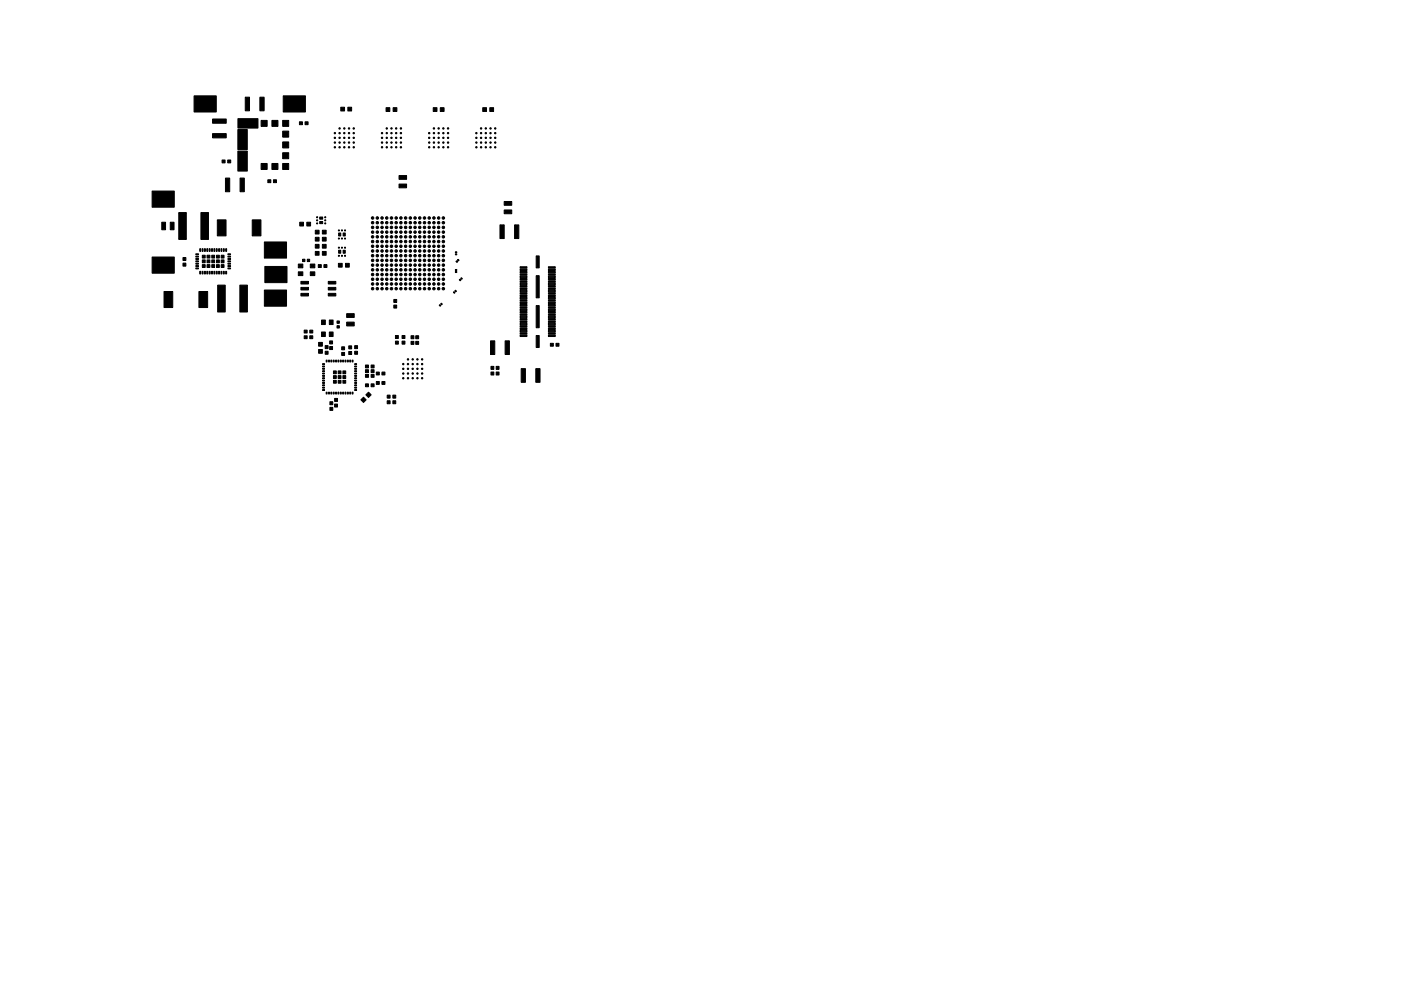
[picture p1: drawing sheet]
<svg xmlns="http://www.w3.org/2000/svg" width="297mm" height="210mm" viewBox="0 0 297 210" stroke-linecap="round" stroke-linejoin="round" font-family="sans-serif">
<g fill="#000" stroke="#000" stroke-width=".21">
<path d="M41.2 20.3h4.7v3.5h-4.7zM47.1 33.9h.6v.7h-.6zM45.1 25.2h2.9v.9h-2.9zM45.1 28.3h2.9v.9h-2.9zM48.3 33.9h.6v.7h-.6zM47.8 37.8h.9v2.9h-.9zM50.9 37.8h.9v2.9h-.9zM52 20.6h.9v2.9h-.9zM50.4 32.1h2v4.2h-2zM50.4 27.5h2v4.2h-2zM50.4 25.2h4.3v2h-4.3zM55.1 20.6h.9v2.9h-.9z"/>
<path d="M55.4 25.5h1.2v1.3h-1.2zM55.4 34.7h1.2v1.3h-1.2zM56.8 38.1h.6v.7h-.6zM58 38.1h.6v.7h-.6zM57.7 25.5h1.2v1.3h-1.2zM57.7 34.7h1.2v1.3h-1.2zM60 20.3h4.7v3.5h-4.7zM59.9 25.5h1.3v1.3h-1.3zM59.9 27.8h1.3v1.3h-1.3zM59.9 30.1h1.3v1.3h-1.3zM59.9 32.4h1.3v1.3h-1.3zM59.9 34.7h1.3v1.3h-1.3z"/>
<path d="M63.5 25.8h.6v.7h-.6zM64.7 25.8h.6v.7h-.6zM72.3 22.7h.7v.8h-.7zM73.7 22.7h.9v.8h-.9zM81.8 22.8h.9v.8h-.9zM83.4 22.8h.7v.8h-.7zM84.6 37.2h1.6v.8h-1.6zM84.6 39h1.6v.8h-1.6zM91.8 22.8h.9v.8h-.9zM93.4 22.8h.7v.8h-.7zM102.4 22.8h.7v.8h-.7zM103.8 22.8h.9v.8h-.9z"/>
<path d="M32.3 54.5h4.6v3.5h-4.6zM32.3 40.5h4.6v3.5h-4.6zM34.3 47.1h.8v1.6h-.8zM36.1 47.1h.8v1.6h-.8zM37.9 45.1h1.6v5.7h-1.6zM38.8 54.6h.6v.7h-.6zM38.8 55.8h.6v.7h-.6zM41.5 56.8h.6v.2h-.6zM41.5 56.3h.6v.2h-.6zM41.5 55.8h.6v.2h-.6zM41.5 55.3h.6v.2h-.6zM41.5 54.8h.6v.2h-.6z"/>
<path d="M41.5 54.3h.6v.2h-.6zM41.5 53.8h.6v.2h-.6zM42.3 52.8h.3v.5h-.3zM42.3 57.6h.3v.5h-.3zM42.6 45.1h1.6v5.7h-1.6zM42.9 52.8h.1v.5h-.1zM42.9 57.6h.1v.5h-.1zM43.3 52.8h.3v.5h-.3zM42.9 56.1h.6v.6h-.6zM42.9 55.1h.6v.6h-.6zM42.9 54.1h.6v.6h-.6zM43.3 57.6h.3v.5h-.3z"/>
<path d="M43.9 52.8h.1v.5h-.1zM43.9 57.6h.1v.5h-.1zM44.3 52.8h.3v.5h-.3zM43.9 56.1h.6v.6h-.6zM43.9 54.1h.6v.6h-.6zM43.9 55.1h.6v.6h-.6zM44.3 57.6h.3v.5h-.3zM44.9 52.8h.1v.5h-.1zM44.9 57.6h.1v.5h-.1zM45.3 52.8h.3v.5h-.3zM44.9 56.1h.6v.6h-.6zM44.9 54.1h.6v.6h-.6z"/>
<path d="M44.9 55.1h.6v.6h-.6zM45.3 57.6h.3v.5h-.3zM45.9 52.8h.1v.5h-.1zM45.9 57.6h.1v.5h-.1zM46.3 52.8h.3v.5h-.3zM45.9 56.1h.6v.6h-.6zM45.9 54.1h.6v.6h-.6zM45.9 55.1h.6v.6h-.6zM46.3 57.6h.3v.5h-.3zM46.9 52.8h.1v.5h-.1zM46.9 57.6h.1v.5h-.1zM47.3 52.8h.3v.5h-.3z"/>
<path d="M46.9 56.1h.6v.6h-.6zM46.9 54.1h.6v.6h-.6zM46.9 55.1h.6v.6h-.6zM47.3 57.6h.3v.5h-.3zM47.9 52.8h.1v.5h-.1zM46.1 46.6h1.8v3.4h-1.8zM47.9 57.6h.1v.5h-.1zM48.3 53.8h.6v.2h-.6zM48.3 54.3h.6v.2h-.6zM48.3 54.8h.6v.2h-.6zM48.3 55.3h.6v.2h-.6zM48.3 55.8h.6v.2h-.6z"/>
<path d="M48.3 56.3h.6v.2h-.6zM48.3 56.8h.6v.2h-.6zM53.5 46.6h1.8v3.4h-1.8zM56 51.3h4.7v3.5h-4.7zM56.2 56.5h4.7v3.5h-4.7zM63.3 57.7h.9v.8h-.9zM63.3 56h.9v.8h-.9zM64.1 55h.6v.5h-.6zM63.6 47.1h.7v.8h-.7zM65.1 55h.6v.5h-.6zM65.8 57.7h.9v.8h-.9zM65.8 56h.9v.8h-.9z"/>
<path d="M65 47.1h.9v.8h-.9zM67.1 46h.2v.2h-.2zM67.1 46.6h.2v.3h-.2zM67.1 47.3h.2v.2h-.2zM66.9 53.3h.8v.8h-.8zM66.9 50.3h.8v.8h-.8zM66.9 48.8h.8v.8h-.8zM66.9 51.8h.8v.8h-.8zM67.5 56.1h.6v.7h-.6zM67.8 46h.6v.5h-.6zM67.8 47h.6v.5h-.6zM68.9 47.3h.2v.2h-.2z"/>
<path d="M68.9 46.6h.2v.3h-.2zM68.9 46h.2v.2h-.2zM68.3 53.3h.8v.8h-.8zM68.3 50.3h.8v.8h-.8zM68.3 48.8h.8v.8h-.8zM68.3 51.8h.8v.8h-.8zM68.7 56.1h.6v.7h-.6zM71.7 48.8h.3v.2h-.3zM71.7 50.5h.3v.2h-.3zM71.7 52.4h.3v.3h-.3zM71.7 54.2h.3v.2h-.3zM71.7 55.9h.9v.8h-.9z"/>
<path d="M71.8 49.4h.5v.7h-.5zM71.8 53.1h.5v.6h-.5zM72.4 48.8h.2v.2h-.2zM72.4 50.5h.2v.2h-.2zM72.4 52.4h.2v.3h-.2zM72.4 54.2h.2v.2h-.2zM72.7 49.4h.5v.7h-.5zM72.7 53.1h.5v.6h-.5zM73 48.8h.3v.2h-.3zM73 50.5h.3v.2h-.3zM73 52.4h.3v.3h-.3zM73 54.2h.3v.2h-.3z"/>
<path d="M73.3 55.9h.7v.8h-.7zM96.5 53.4h.3v.2h-.3zM96.5 53.9h.3v.2h-.3zM96.5 57.6h.3v.2h-.3zM96.5 57.2h.3v.2h-.3zM96.7 55.5l.1-.2 .2 .2-.1 .2zM97 55.2l.1-.2 .2 .2-.1 .2zM97.5 59.2l.2 .2-.1 .2-.2-.2zM97.8 58.9l.2 .2-.1 .2-.2-.2zM106 47.7h.9v2.9h-.9zM106.9 44.5h1.6v.8h-1.6zM106.9 42.7h1.6v.8h-1.6z"/>
<path d="M109.1 47.7h.9v2.9h-.9zM110.3 56.6h1.4v.3h-1.4zM110.3 57.1h1.4v.3h-1.4zM110.3 57.6h1.4v.3h-1.4zM110.3 58.1h1.4v.3h-1.4zM110.3 58.6h1.4v.3h-1.4zM110.3 59.1h1.4v.3h-1.4zM110.3 59.6h1.4v.3h-1.4zM113.7 54.3h.6v2.5h-.6zM116.3 56.6h1.4v.3h-1.4zM116.3 57.1h1.4v.3h-1.4zM116.3 57.6h1.4v.3h-1.4z"/>
<path d="M116.3 58.1h1.4v.3h-1.4zM116.3 58.6h1.4v.3h-1.4zM116.3 59.1h1.4v.3h-1.4zM116.3 59.6h1.4v.3h-1.4zM34.8 61.8h1.8v3.4h-1.8zM42.2 61.8h1.8v3.4h-1.8zM46.2 60.5h1.5v5.7h-1.5zM50.9 60.5h1.5v5.7h-1.5zM56 61.5h4.7v3.5h-4.7zM64.5 71.2h.6v.7h-.6zM64.5 70h.6v.7h-.6zM63.8 62.2h1.6v.6h-1.6z"/>
<path d="M63.8 61h1.6v.5h-1.6zM63.8 59.7h1.6v.6h-1.6zM65.7 71.2h.6v.7h-.6zM65.7 70h.6v.7h-.6zM68.2 70.4h.8v1h-.8zM68.2 67.9h.8v1h-.8zM67.6 72.6h.7v.8h-.7zM67.6 74.1h.7v.8h-.7zM68.4 77.1h.4v.2h-.4zM68.4 77.6h.4v.2h-.4zM68.4 78.1h.4v.2h-.4zM68.4 78.6h.4v.2h-.4z"/>
<path d="M68.4 79.1h.4v.2h-.4zM68.4 79.6h.4v.2h-.4zM68.9 73.3h.7v.7h-.7zM68.9 74.5h.7v.7h-.7zM69.1 76.4h.2v.4h-.2zM69.7 76.4h.1v.4h-.1zM69.8 67.9h.8v1h-.8zM69.8 70.4h.8v1h-.8zM70.1 76.4h.2v.4h-.2zM69.9 72.3h.6v.7h-.6zM69.9 73.5h.6v.7h-.6zM70.7 76.4h.1v.4h-.1z"/>
<path d="M70.7 78.7h.6v.6h-.6zM71.1 76.4h.3v.4h-.3zM69.6 62.2h1.6v.6h-1.6zM69.6 61h1.6v.5h-1.6zM69.6 59.7h1.6v.6h-1.6zM71.4 69.1h.6v.5h-.6zM71.4 68.1h.6v.5h-.6zM71.7 76.4h.1v.4h-.1zM71.7 78.7h.6v.6h-.6zM72.1 76.4h.3v.4h-.3zM72.4 73.6h.7v.6h-.7zM72.4 74.8h.7v.6h-.7z"/>
<path d="M72.7 76.4h.1v.4h-.1zM72.7 78.7h.6v.6h-.6zM73.1 76.4h.3v.4h-.3zM73.7 76.4h.1v.4h-.1zM73.9 73.4h.7v.6h-.7zM73.9 74.6h.7v.6h-.7zM74.1 76.4h.3v.4h-.3zM74.7 76.4h.1v.4h-.1zM73.5 68.3h1.6v.8h-1.6zM73.5 66.5h1.6v.8h-1.6zM75.2 77.1h.4v.2h-.4zM75.2 77.6h.4v.2h-.4z"/>
<path d="M75.2 78.1h.4v.2h-.4zM75.2 78.6h.4v.2h-.4zM75.2 79.1h.4v.2h-.4zM75.2 79.6h.4v.2h-.4zM75.2 74.5h.6v.7h-.6zM75.2 73.3h.6v.7h-.6zM77.5 79.4h.6v.7h-.6zM77.5 77.4h.6v.7h-.6zM77.5 78.4h.6v.7h-.6zM78.7 79.4h.6v.7h-.6zM78.7 77.4h.6v.7h-.6zM78.7 78.4h.6v.7h-.6z"/>
<path d="M79.8 78.9h.6v.7h-.6zM81 78.9h.6v.7h-.6zM83.5 64.7h.6v.7h-.6zM83.5 63.5h.6v.7h-.6zM83.8 72.4h.7v.6h-.7zM83.8 71.2h.7v.6h-.7zM85.2 71.2h.7v.6h-.7zM85.2 72.4h.7v.6h-.7zM87.1 71.2h.7v.7h-.7zM87.1 72.4h.7v.7h-.7zM88.1 72.4h.7v.7h-.7zM88.1 71.2h.7v.7h-.7z"/>
<path d="M93.1 64.8l.2-.2 .2 .2-.2 .2zM93.4 64.5l.2-.2 .2 .2-.2 .2zM96.3 61.9l.2 .2-.2 .1-.2-.2zM96.4 61.7l.2-.1 .2 .2-.2 .1zM104 72.3h.9v2.9h-.9zM104.1 77.7h.6v.7h-.6zM104.1 78.9h.6v.7h-.6zM105.2 78.9h.6v.7h-.6zM105.2 77.7h.6v.7h-.6zM107.1 72.3h.9v2.9h-.9zM110.3 60.1h1.4v.3h-1.4zM110.3 60.6h1.4v.3h-1.4z"/>
<path d="M110.3 61.1h1.4v.3h-1.4zM110.3 61.6h1.4v.3h-1.4zM110.3 62.1h1.4v.3h-1.4zM110.3 62.6h1.4v.3h-1.4zM110.3 63.1h1.4v.3h-1.4zM110.3 63.6h1.4v.3h-1.4zM110.3 64.1h1.4v.3h-1.4zM110.3 64.6h1.4v.3h-1.4zM110.3 65.1h1.4v.3h-1.4zM110.3 65.6h1.4v.3h-1.4zM110.3 66.1h1.4v.3h-1.4zM110.3 66.6h1.4v.3h-1.4z"/>
<path d="M110.3 67.1h1.4v.3h-1.4zM110.3 67.6h1.4v.3h-1.4zM110.3 68.1h1.4v.3h-1.4zM110.3 68.6h1.4v.3h-1.4zM110.3 69.1h1.4v.3h-1.4zM110.3 69.6h1.4v.3h-1.4zM110.3 70.1h1.4v.3h-1.4zM110.3 70.6h1.4v.3h-1.4zM110.3 71.1h1.4v.3h-1.4zM113.7 71.2h.6v2.5h-.6zM113.7 58.5h.6v4.7h-.6zM113.7 64.8h.6v4.7h-.6z"/>
<path d="M116.3 60.1h1.4v.3h-1.4zM116.3 60.6h1.4v.3h-1.4zM116.3 61.1h1.4v.3h-1.4zM116.3 61.6h1.4v.3h-1.4zM116.3 62.1h1.4v.3h-1.4zM116.3 62.6h1.4v.3h-1.4zM116.3 63.1h1.4v.3h-1.4zM116.3 63.6h1.4v.3h-1.4zM116.3 64.1h1.4v.3h-1.4zM116.3 64.6h1.4v.3h-1.4zM116.3 65.1h1.4v.3h-1.4zM116.3 65.6h1.4v.3h-1.4z"/>
<path d="M116.3 66.1h1.4v.3h-1.4zM116.3 66.6h1.4v.3h-1.4zM116.3 67.1h1.4v.3h-1.4zM116.3 67.6h1.4v.3h-1.4zM116.3 68.1h1.4v.3h-1.4zM116.3 68.6h1.4v.3h-1.4zM116.3 69.1h1.4v.3h-1.4zM116.3 69.6h1.4v.3h-1.4zM116.3 70.1h1.4v.3h-1.4zM116.3 70.6h1.4v.3h-1.4zM116.3 71.1h1.4v.3h-1.4zM116.7 72.8h.6v.7h-.6z"/>
<path d="M117.9 72.8h.6v.7h-.6zM68.4 80.1h.4v.2h-.4zM68.4 80.6h.4v.2h-.4zM68.4 81.1h.4v.2h-.4zM68.4 81.6h.4v.2h-.4zM68.4 82.1h.4v.2h-.4zM68.4 82.6h.4v.2h-.4zM69.1 83.2h.2v.4h-.2zM69.7 83.2h.1v.4h-.1zM70.1 83.2h.2v.4h-.2zM69.9 86.4h.7v.7h-.7zM69.9 85.2h.7v.7h-.7z"/>
<path d="M70.7 83.2h.1v.4h-.1zM70.7 79.7h.6v.6h-.6zM70.7 80.7h.6v.6h-.6zM71.1 83.2h.3v.4h-.3zM70.9 84.5h.7v.7h-.7zM70.9 85.7h.7v.7h-.7zM71.7 83.2h.1v.4h-.1zM71.7 79.7h.6v.6h-.6zM71.7 80.7h.6v.6h-.6zM72.1 83.2h.3v.4h-.3zM72.7 83.2h.1v.4h-.1zM72.7 79.7h.6v.6h-.6z"/>
<path d="M72.7 80.7h.6v.6h-.6zM73.1 83.2h.3v.4h-.3zM73.7 83.2h.1v.4h-.1zM74.1 83.2h.3v.4h-.3zM74.7 83.2h.1v.4h-.1zM75.2 80.1h.4v.2h-.4zM75.2 81.1h.4v.2h-.4zM75.2 80.6h.4v.2h-.4zM75.2 81.6h.4v.2h-.4zM75.2 82.1h.4v.2h-.4zM75.2 82.6h.4v.2h-.4zM76.5 84.8l.6-.5 .5 .5-.5 .6z"/>
<path d="M77.5 81.4h.6v.7h-.6zM78.1 83.2l.6 .6-.6 .5-.5-.5zM78.7 81.4h.6v.7h-.6zM79.8 80.9h.6v.7h-.6zM81 80.9h.6v.7h-.6zM82.1 85h.6v.7h-.6zM82.1 83.8h.6v.7h-.6zM83.3 85h.6v.7h-.6zM83.3 83.8h.6v.7h-.6zM110.5 78.2h.9v2.9h-.9zM113.6 78.2h.9v2.9h-.9z"/>
<circle cx="71" cy="31.2" r=".15"/>
<circle cx="71" cy="30.2" r=".15"/>
<circle cx="71" cy="29.2" r=".15"/>
<circle cx="71" cy="28.2" r=".15"/>
<circle cx="72" cy="31.2" r=".15"/>
<circle cx="72" cy="30.2" r=".15"/>
<circle cx="72" cy="29.2" r=".15"/>
<circle cx="72" cy="28.2" r=".15"/>
<circle cx="72" cy="27.2" r=".15"/>
<circle cx="73" cy="31.2" r=".15"/>
<circle cx="73" cy="28.2" r=".15"/>
<circle cx="73" cy="29.2" r=".15"/>
<circle cx="73" cy="27.2" r=".15"/>
<circle cx="73" cy="30.2" r=".15"/>
<circle cx="74" cy="31.2" r=".15"/>
<circle cx="74" cy="30.2" r=".15"/>
<circle cx="74" cy="29.2" r=".15"/>
<circle cx="74" cy="28.2" r=".15"/>
<circle cx="74" cy="27.2" r=".15"/>
<circle cx="75" cy="31.2" r=".15"/>
<circle cx="75" cy="30.2" r=".15"/>
<circle cx="75" cy="29.2" r=".15"/>
<circle cx="75" cy="28.2" r=".15"/>
<circle cx="75" cy="27.2" r=".15"/>
<circle cx="81" cy="31.2" r=".15"/>
<circle cx="81" cy="29.2" r=".15"/>
<circle cx="81" cy="30.2" r=".15"/>
<circle cx="81" cy="28.2" r=".15"/>
<circle cx="82" cy="31.2" r=".15"/>
<circle cx="82" cy="27.2" r=".15"/>
<circle cx="82" cy="29.2" r=".15"/>
<circle cx="82" cy="30.2" r=".15"/>
<circle cx="82" cy="28.2" r=".15"/>
<circle cx="83" cy="31.2" r=".15"/>
<circle cx="83" cy="28.2" r=".15"/>
<circle cx="83" cy="29.2" r=".15"/>
<circle cx="83" cy="30.2" r=".15"/>
<circle cx="83" cy="27.2" r=".15"/>
<circle cx="84" cy="31.2" r=".15"/>
<circle cx="84" cy="27.2" r=".15"/>
<circle cx="84" cy="28.2" r=".15"/>
<circle cx="84" cy="29.2" r=".15"/>
<circle cx="84" cy="30.2" r=".15"/>
<circle cx="85" cy="31.2" r=".15"/>
<circle cx="85" cy="28.2" r=".15"/>
<circle cx="85" cy="29.2" r=".15"/>
<circle cx="85" cy="30.2" r=".15"/>
<circle cx="85" cy="27.2" r=".15"/>
<circle cx="91" cy="31.2" r=".15"/>
<circle cx="91" cy="30.2" r=".15"/>
<circle cx="91" cy="29.2" r=".15"/>
<circle cx="91" cy="28.2" r=".15"/>
<circle cx="92" cy="31.2" r=".15"/>
<circle cx="92" cy="29.2" r=".15"/>
<circle cx="92" cy="28.2" r=".15"/>
<circle cx="92" cy="27.2" r=".15"/>
<circle cx="92" cy="30.2" r=".15"/>
<circle cx="93" cy="31.2" r=".15"/>
<circle cx="93" cy="27.2" r=".15"/>
<circle cx="93" cy="29.2" r=".15"/>
<circle cx="93" cy="30.2" r=".15"/>
<circle cx="93" cy="28.2" r=".15"/>
<circle cx="94" cy="31.2" r=".15"/>
<circle cx="94" cy="30.2" r=".15"/>
<circle cx="94" cy="29.2" r=".15"/>
<circle cx="94" cy="28.2" r=".15"/>
<circle cx="94" cy="27.2" r=".15"/>
<circle cx="95" cy="31.2" r=".15"/>
<circle cx="95" cy="29.2" r=".15"/>
<circle cx="95" cy="30.2" r=".15"/>
<circle cx="95" cy="27.2" r=".15"/>
<circle cx="95" cy="28.2" r=".15"/>
<circle cx="101" cy="31.2" r=".15"/>
<circle cx="101" cy="30.2" r=".15"/>
<circle cx="101" cy="28.2" r=".15"/>
<circle cx="101" cy="29.2" r=".15"/>
<circle cx="102" cy="31.2" r=".15"/>
<circle cx="102" cy="27.2" r=".15"/>
<circle cx="102" cy="28.2" r=".15"/>
<circle cx="102" cy="29.2" r=".15"/>
<circle cx="102" cy="30.2" r=".15"/>
<circle cx="103" cy="31.2" r=".15"/>
<circle cx="103" cy="27.2" r=".15"/>
<circle cx="103" cy="28.2" r=".15"/>
<circle cx="103" cy="29.2" r=".15"/>
<circle cx="103" cy="30.2" r=".15"/>
<circle cx="104" cy="31.2" r=".15"/>
<circle cx="104" cy="27.2" r=".15"/>
<circle cx="104" cy="29.2" r=".15"/>
<circle cx="104" cy="30.2" r=".15"/>
<circle cx="104" cy="28.2" r=".15"/>
<circle cx="105" cy="31.2" r=".15"/>
<circle cx="105" cy="28.2" r=".15"/>
<circle cx="105" cy="27.2" r=".15"/>
<circle cx="105" cy="29.2" r=".15"/>
<circle cx="105" cy="30.2" r=".15"/>
<circle cx="79" cy="54.2" r=".27"/>
<circle cx="79" cy="48.2" r=".27"/>
<circle cx="79" cy="59.2" r=".27"/>
<circle cx="79" cy="58.2" r=".27"/>
<circle cx="79" cy="53.2" r=".27"/>
<circle cx="79" cy="49.2" r=".27"/>
<circle cx="79" cy="52.2" r=".27"/>
<circle cx="79" cy="57.2" r=".27"/>
<circle cx="79" cy="47.2" r=".27"/>
<circle cx="79" cy="50.2" r=".27"/>
<circle cx="79" cy="55.2" r=".27"/>
<circle cx="79" cy="51.2" r=".27"/>
<circle cx="79" cy="56.2" r=".27"/>
<circle cx="79" cy="46.2" r=".27"/>
<circle cx="80" cy="54.2" r=".27"/>
<circle cx="80" cy="49.2" r=".27"/>
<circle cx="80" cy="48.2" r=".27"/>
<circle cx="80" cy="59.2" r=".27"/>
<circle cx="80" cy="58.2" r=".27"/>
<circle cx="80" cy="53.2" r=".27"/>
<circle cx="80" cy="47.2" r=".27"/>
<circle cx="80" cy="57.2" r=".27"/>
<circle cx="80" cy="52.2" r=".27"/>
<circle cx="80" cy="50.2" r=".27"/>
<circle cx="80" cy="55.2" r=".27"/>
<circle cx="80" cy="51.2" r=".27"/>
<circle cx="80" cy="46.2" r=".27"/>
<circle cx="80" cy="56.2" r=".27"/>
<circle cx="81" cy="58.2" r=".27"/>
<circle cx="81" cy="54.2" r=".27"/>
<circle cx="81" cy="59.2" r=".27"/>
<circle cx="81" cy="48.2" r=".27"/>
<circle cx="81" cy="53.2" r=".27"/>
<circle cx="81" cy="49.2" r=".27"/>
<circle cx="81" cy="47.2" r=".27"/>
<circle cx="81" cy="52.2" r=".27"/>
<circle cx="81" cy="57.2" r=".27"/>
<circle cx="81" cy="50.2" r=".27"/>
<circle cx="81" cy="55.2" r=".27"/>
<circle cx="81" cy="51.2" r=".27"/>
<circle cx="81" cy="56.2" r=".27"/>
<circle cx="81" cy="46.2" r=".27"/>
<circle cx="82" cy="53.2" r=".27"/>
<circle cx="82" cy="48.2" r=".27"/>
<circle cx="82" cy="59.2" r=".27"/>
<circle cx="82" cy="58.2" r=".27"/>
<circle cx="82" cy="49.2" r=".27"/>
<circle cx="82" cy="54.2" r=".27"/>
<circle cx="82" cy="57.2" r=".27"/>
<circle cx="82" cy="47.2" r=".27"/>
<circle cx="82" cy="52.2" r=".27"/>
<circle cx="82" cy="50.2" r=".27"/>
<circle cx="82" cy="55.2" r=".27"/>
<circle cx="82" cy="56.2" r=".27"/>
<circle cx="82" cy="46.2" r=".27"/>
<circle cx="82" cy="51.2" r=".27"/>
<circle cx="83" cy="58.2" r=".27"/>
<circle cx="83" cy="53.2" r=".27"/>
<circle cx="83" cy="59.2" r=".27"/>
<circle cx="83" cy="48.2" r=".27"/>
<circle cx="83" cy="49.2" r=".27"/>
<circle cx="83" cy="54.2" r=".27"/>
<circle cx="83" cy="47.2" r=".27"/>
<circle cx="83" cy="52.2" r=".27"/>
<circle cx="83" cy="57.2" r=".27"/>
<circle cx="83" cy="50.2" r=".27"/>
<circle cx="83" cy="55.2" r=".27"/>
<circle cx="83" cy="46.2" r=".27"/>
<circle cx="83" cy="56.2" r=".27"/>
<circle cx="83" cy="51.2" r=".27"/>
<circle cx="84" cy="53.2" r=".27"/>
<circle cx="84" cy="54.2" r=".27"/>
<circle cx="84" cy="59.2" r=".27"/>
<circle cx="84" cy="58.2" r=".27"/>
<circle cx="84" cy="48.2" r=".27"/>
<circle cx="84" cy="49.2" r=".27"/>
<circle cx="84" cy="52.2" r=".27"/>
<circle cx="84" cy="47.2" r=".27"/>
<circle cx="84" cy="57.2" r=".27"/>
<circle cx="84" cy="50.2" r=".27"/>
<circle cx="84" cy="55.2" r=".27"/>
<circle cx="84" cy="56.2" r=".27"/>
<circle cx="84" cy="51.2" r=".27"/>
<circle cx="84" cy="46.2" r=".27"/>
<circle cx="85" cy="59.2" r=".27"/>
<circle cx="85" cy="48.2" r=".27"/>
<circle cx="85" cy="49.2" r=".27"/>
<circle cx="85" cy="53.2" r=".27"/>
<circle cx="85" cy="58.2" r=".27"/>
<circle cx="85" cy="54.2" r=".27"/>
<circle cx="85" cy="52.2" r=".27"/>
<circle cx="85" cy="47.2" r=".27"/>
<circle cx="85" cy="57.2" r=".27"/>
<circle cx="85" cy="50.2" r=".27"/>
<circle cx="85" cy="55.2" r=".27"/>
<circle cx="85" cy="46.2" r=".27"/>
<circle cx="85" cy="51.2" r=".27"/>
<circle cx="85" cy="56.2" r=".27"/>
<circle cx="86" cy="53.2" r=".27"/>
<circle cx="86" cy="49.2" r=".27"/>
<circle cx="86" cy="54.2" r=".27"/>
<circle cx="86" cy="58.2" r=".27"/>
<circle cx="86" cy="59.2" r=".27"/>
<circle cx="86" cy="48.2" r=".27"/>
<circle cx="86" cy="57.2" r=".27"/>
<circle cx="86" cy="47.2" r=".27"/>
<circle cx="86" cy="52.2" r=".27"/>
<circle cx="86" cy="55.2" r=".27"/>
<circle cx="86" cy="50.2" r=".27"/>
<circle cx="86" cy="56.2" r=".27"/>
<circle cx="86" cy="51.2" r=".27"/>
<circle cx="86" cy="46.2" r=".27"/>
<circle cx="87" cy="58.2" r=".27"/>
<circle cx="87" cy="54.2" r=".27"/>
<circle cx="87" cy="49.2" r=".27"/>
<circle cx="87" cy="59.2" r=".27"/>
<circle cx="87" cy="53.2" r=".27"/>
<circle cx="87" cy="48.2" r=".27"/>
<circle cx="87" cy="52.2" r=".27"/>
<circle cx="87" cy="47.2" r=".27"/>
<circle cx="87" cy="57.2" r=".27"/>
<circle cx="87" cy="50.2" r=".27"/>
<circle cx="87" cy="55.2" r=".27"/>
<circle cx="87" cy="56.2" r=".27"/>
<circle cx="87" cy="51.2" r=".27"/>
<circle cx="87" cy="46.2" r=".27"/>
<circle cx="88" cy="54.2" r=".27"/>
<circle cx="88" cy="49.2" r=".27"/>
<circle cx="88" cy="58.2" r=".27"/>
<circle cx="88" cy="48.2" r=".27"/>
<circle cx="88" cy="53.2" r=".27"/>
<circle cx="88" cy="59.2" r=".27"/>
<circle cx="88" cy="47.2" r=".27"/>
<circle cx="88" cy="52.2" r=".27"/>
<circle cx="88" cy="57.2" r=".27"/>
<circle cx="88" cy="50.2" r=".27"/>
<circle cx="88" cy="55.2" r=".27"/>
<circle cx="88" cy="56.2" r=".27"/>
<circle cx="88" cy="46.2" r=".27"/>
<circle cx="88" cy="51.2" r=".27"/>
<circle cx="89" cy="54.2" r=".27"/>
<circle cx="89" cy="59.2" r=".27"/>
<circle cx="89" cy="48.2" r=".27"/>
<circle cx="89" cy="58.2" r=".27"/>
<circle cx="89" cy="53.2" r=".27"/>
<circle cx="89" cy="49.2" r=".27"/>
<circle cx="89" cy="47.2" r=".27"/>
<circle cx="89" cy="57.2" r=".27"/>
<circle cx="89" cy="52.2" r=".27"/>
<circle cx="89" cy="55.2" r=".27"/>
<circle cx="89" cy="50.2" r=".27"/>
<circle cx="89" cy="56.2" r=".27"/>
<circle cx="89" cy="46.2" r=".27"/>
<circle cx="89" cy="51.2" r=".27"/>
<circle cx="90" cy="58.2" r=".27"/>
<circle cx="90" cy="59.2" r=".27"/>
<circle cx="90" cy="53.2" r=".27"/>
<circle cx="90" cy="54.2" r=".27"/>
<circle cx="90" cy="48.2" r=".27"/>
<circle cx="90" cy="49.2" r=".27"/>
<circle cx="90" cy="47.2" r=".27"/>
<circle cx="90" cy="52.2" r=".27"/>
<circle cx="90" cy="57.2" r=".27"/>
<circle cx="90" cy="55.2" r=".27"/>
<circle cx="90" cy="50.2" r=".27"/>
<circle cx="90" cy="46.2" r=".27"/>
<circle cx="90" cy="51.2" r=".27"/>
<circle cx="90" cy="56.2" r=".27"/>
<circle cx="91" cy="48.2" r=".27"/>
<circle cx="91" cy="59.2" r=".27"/>
<circle cx="91" cy="53.2" r=".27"/>
<circle cx="91" cy="54.2" r=".27"/>
<circle cx="91" cy="49.2" r=".27"/>
<circle cx="91" cy="58.2" r=".27"/>
<circle cx="91" cy="52.2" r=".27"/>
<circle cx="91" cy="47.2" r=".27"/>
<circle cx="91" cy="57.2" r=".27"/>
<circle cx="91" cy="55.2" r=".27"/>
<circle cx="91" cy="50.2" r=".27"/>
<circle cx="91" cy="46.2" r=".27"/>
<circle cx="91" cy="51.2" r=".27"/>
<circle cx="91" cy="56.2" r=".27"/>
<circle cx="92" cy="59.2" r=".27"/>
<circle cx="92" cy="54.2" r=".27"/>
<circle cx="92" cy="53.2" r=".27"/>
<circle cx="92" cy="58.2" r=".27"/>
<circle cx="92" cy="49.2" r=".27"/>
<circle cx="92" cy="48.2" r=".27"/>
<circle cx="92" cy="57.2" r=".27"/>
<circle cx="92" cy="47.2" r=".27"/>
<circle cx="92" cy="52.2" r=".27"/>
<circle cx="92" cy="50.2" r=".27"/>
<circle cx="92" cy="55.2" r=".27"/>
<circle cx="92" cy="51.2" r=".27"/>
<circle cx="92" cy="46.2" r=".27"/>
<circle cx="92" cy="56.2" r=".27"/>
<circle cx="93" cy="58.2" r=".27"/>
<circle cx="93" cy="49.2" r=".27"/>
<circle cx="93" cy="53.2" r=".27"/>
<circle cx="93" cy="59.2" r=".27"/>
<circle cx="93" cy="48.2" r=".27"/>
<circle cx="93" cy="54.2" r=".27"/>
<circle cx="93" cy="47.2" r=".27"/>
<circle cx="93" cy="52.2" r=".27"/>
<circle cx="93" cy="57.2" r=".27"/>
<circle cx="93" cy="55.2" r=".27"/>
<circle cx="93" cy="50.2" r=".27"/>
<circle cx="93" cy="56.2" r=".27"/>
<circle cx="93" cy="46.2" r=".27"/>
<circle cx="93" cy="51.2" r=".27"/>
<circle cx="94" cy="54.2" r=".27"/>
<circle cx="94" cy="49.2" r=".27"/>
<circle cx="94" cy="48.2" r=".27"/>
<circle cx="94" cy="59.2" r=".27"/>
<circle cx="94" cy="58.2" r=".27"/>
<circle cx="94" cy="53.2" r=".27"/>
<circle cx="94" cy="52.2" r=".27"/>
<circle cx="94" cy="47.2" r=".27"/>
<circle cx="94" cy="57.2" r=".27"/>
<circle cx="94" cy="55.2" r=".27"/>
<circle cx="94" cy="50.2" r=".27"/>
<circle cx="94" cy="56.2" r=".27"/>
<circle cx="94" cy="46.2" r=".27"/>
<circle cx="94" cy="51.2" r=".27"/>
<circle cx="79" cy="60.2" r=".27"/>
<circle cx="79" cy="61.2" r=".27"/>
<circle cx="80" cy="60.2" r=".27"/>
<circle cx="80" cy="61.2" r=".27"/>
<circle cx="81" cy="60.2" r=".27"/>
<circle cx="81" cy="61.2" r=".27"/>
<circle cx="82" cy="60.2" r=".27"/>
<circle cx="82" cy="61.2" r=".27"/>
<circle cx="83" cy="60.2" r=".27"/>
<circle cx="83" cy="61.2" r=".27"/>
<circle cx="84" cy="60.2" r=".27"/>
<circle cx="84" cy="61.2" r=".27"/>
<circle cx="85" cy="60.2" r=".27"/>
<circle cx="85" cy="61.2" r=".27"/>
<circle cx="85.5" cy="78.2" r=".15"/>
<circle cx="85.5" cy="79.2" r=".15"/>
<circle cx="85.5" cy="77.2" r=".15"/>
<circle cx="86" cy="60.2" r=".27"/>
<circle cx="86" cy="61.2" r=".27"/>
<circle cx="86.5" cy="79.2" r=".15"/>
<circle cx="86.5" cy="78.2" r=".15"/>
<circle cx="86.5" cy="76.2" r=".15"/>
<circle cx="86.5" cy="77.2" r=".15"/>
<circle cx="87" cy="60.2" r=".27"/>
<circle cx="87" cy="61.2" r=".27"/>
<circle cx="87.5" cy="79.2" r=".15"/>
<circle cx="87.5" cy="78.2" r=".15"/>
<circle cx="87.5" cy="77.2" r=".15"/>
<circle cx="87.5" cy="76.2" r=".15"/>
<circle cx="88" cy="60.2" r=".27"/>
<circle cx="88" cy="61.2" r=".27"/>
<circle cx="88.5" cy="78.2" r=".15"/>
<circle cx="88.5" cy="79.2" r=".15"/>
<circle cx="88.5" cy="77.2" r=".15"/>
<circle cx="88.5" cy="76.2" r=".15"/>
<circle cx="89" cy="60.2" r=".27"/>
<circle cx="89" cy="61.2" r=".27"/>
<circle cx="89.5" cy="78.2" r=".15"/>
<circle cx="89.5" cy="79.2" r=".15"/>
<circle cx="89.5" cy="77.2" r=".15"/>
<circle cx="89.5" cy="76.2" r=".15"/>
<circle cx="90" cy="60.2" r=".27"/>
<circle cx="90" cy="61.2" r=".27"/>
<circle cx="91" cy="60.2" r=".27"/>
<circle cx="91" cy="61.2" r=".27"/>
<circle cx="92" cy="60.2" r=".27"/>
<circle cx="92" cy="61.2" r=".27"/>
<circle cx="93" cy="60.2" r=".27"/>
<circle cx="93" cy="61.2" r=".27"/>
<circle cx="94" cy="60.2" r=".27"/>
<circle cx="94" cy="61.2" r=".27"/>
<circle cx="85.5" cy="80.2" r=".15"/>
<circle cx="86.5" cy="80.2" r=".15"/>
<circle cx="87.5" cy="80.2" r=".15"/>
<circle cx="88.5" cy="80.2" r=".15"/>
<circle cx="89.5" cy="80.2" r=".15"/>
</g>
</svg>
